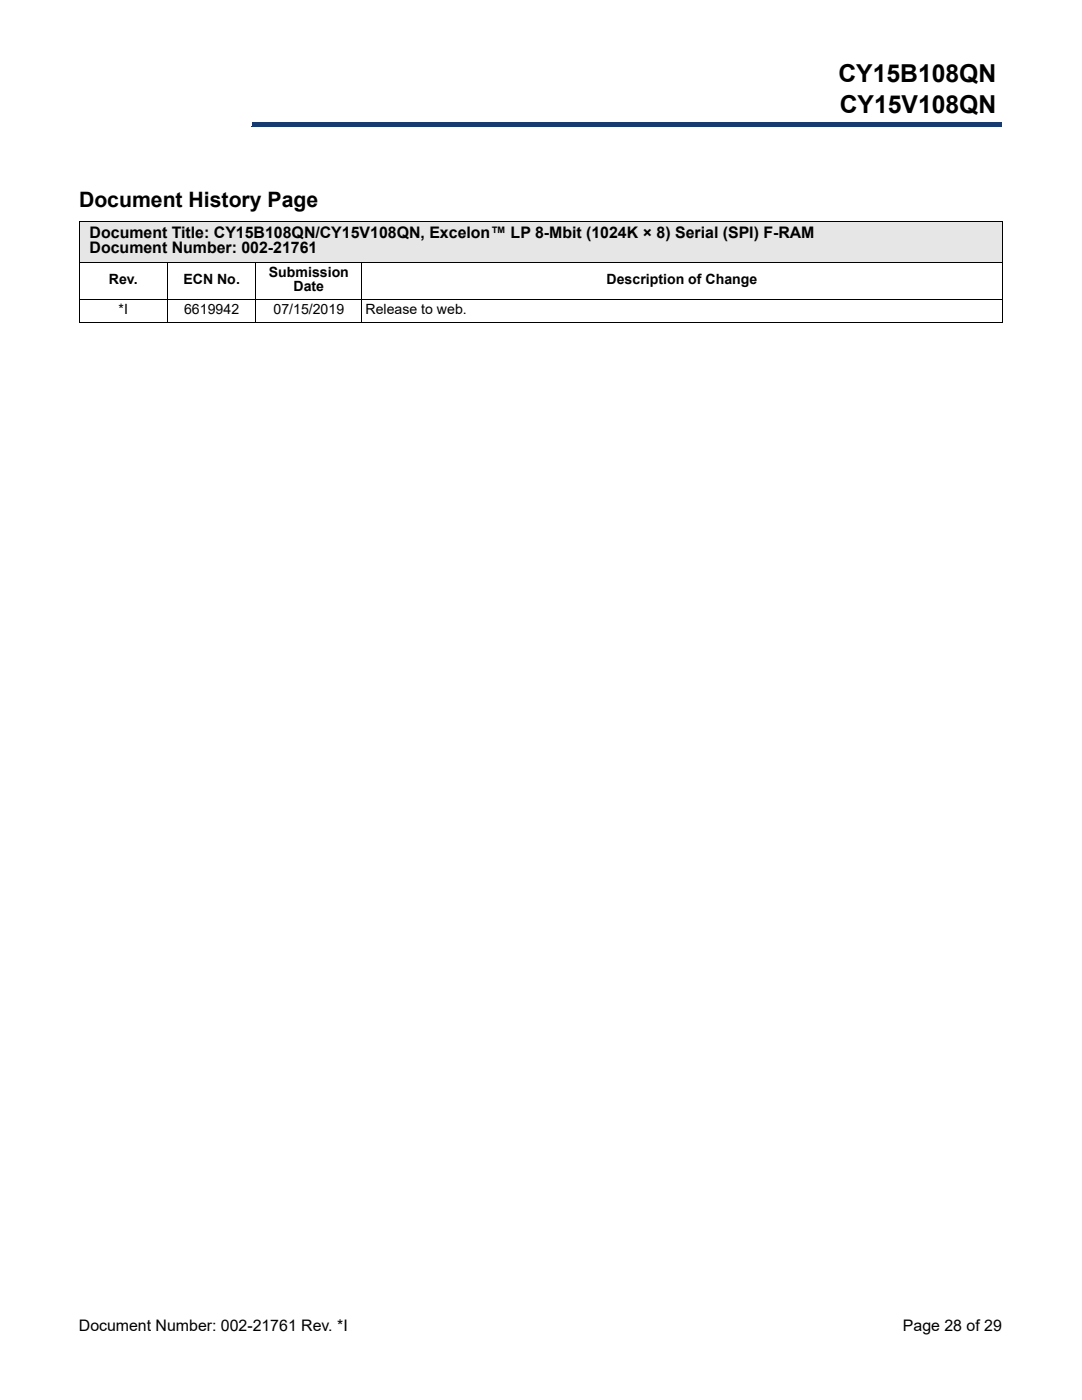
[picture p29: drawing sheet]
<svg xmlns="http://www.w3.org/2000/svg" width="216mm" height="279mm" viewBox="0 0 216 279" stroke-linecap="round" stroke-linejoin="round" font-family="sans-serif">
<defs><g id="words">
<g font-size="4.9">
<text x="167.3" y="16.3">CY15B108QN</text>
<text x="167.6" y="22.6">CY15V108QN</text>
</g>
<text font-size="4.2" x="15.8" y="41.4">Document History Page</text>
<g font-size="3.2">
<text x="17.9" y="47.4">Document Title: CY15B108QN/CY15V108QN, Excelon™ LP 8-Mbit (1024K × 8) Serial (SPI) F-RAM</text>
<text x="17.9" y="50.6">Document Number: 002-21761</text>
<text x="15.7" y="265.6">Document Number: 002-21761 Rev. *I</text>
<text x="180.1" y="265.6">Page 28 of 29</text>
</g>
<g font-size="2.8">
<text x="21.7" y="56.7">Rev.</text>
<text x="36.6" y="56.7">ECN No.</text>
<text x="53.6" y="55.3">Submission</text>
<text x="58.6" y="58.1">Date</text>
<text x="121" y="56.7">Description of Change</text>
<text x="23.7" y="62.7">*I</text>
<text x="36.7" y="62.7">6619942</text>
<text x="54.6" y="62.7">07/15/2019</text>
<text x="72.9" y="62.7">Release to web.</text>
</g>
</g></defs>
<path d="M50.3 24.4h149.5v.9h-149.5z" fill="#163b71"/>
<path d="M50.3 24.4h149.6" fill="none" stroke="#163b71" stroke-width=".2"/>
<path d="M199.7 24.4h.2v1h-.2z" fill="#163b71"/>
<path d="M50.2 25.3h149.6" fill="none" stroke="#163b71" stroke-width=".2"/>
<path d="M50.2 24.3h.2v1h-.2z" fill="#163b71"/>
<path d="M15.8 44.2h184.1v8.1h-184.1z" fill="#e6e6e6"/>
<path d="M15.7 44.2h184.3M15.7 52.3h184.3M15.7 59.8h184.3M15.8 44.3v20M33.4 52.3v12.1M51.1 52.3v12.1M72.2 52.3v12.1M199.9 44.3v20M15.7 64.3h184.3" fill="none" stroke="#000" stroke-width=".2"/>
<use href="#words"/>
</svg>
